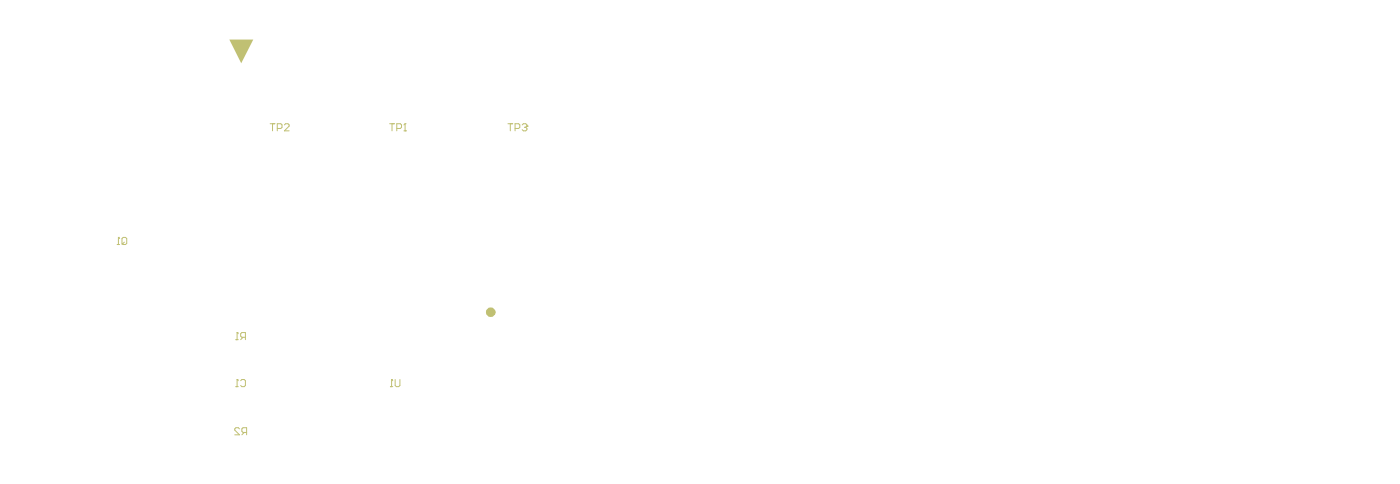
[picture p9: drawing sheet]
<svg xmlns="http://www.w3.org/2000/svg" width="98mm" height="34mm" viewBox="0 0 98 34" stroke-linecap="round" stroke-linejoin="round" font-family="sans-serif">
<path d="M16.1 2.8h1.6l-.8 1.6z" fill="#c0c073"/>
<g fill="none" stroke="#c0c073" stroke-width=".07">
<path d="M8.2 17.1h.2M8.3 16.6h.1M8.3 16.6v.5M8.3 16.6l.1 .1M8.5 16.7l.1-.1 .3 .1v.3l-.1 .1-.3-.1zM8.7 16.9l-.2 .2M18.9 8.7h.4M19.1 8.7v.5M19.4 9h.3l.1-.3h-.1h-.3v.5M19.9 8.7h.1h.3l-.4 .5h.4M27.3 8.7h.3M27.5 8.7v.5"/>
<path d="M27.8 9h.2l.1-.3h-.1h-.2v.5M28.3 9.2h.2M28.4 8.7h.1M28.4 8.7h-.1M28.4 8.7v.5M35.6 8.7h.3M35.7 8.7v.5M36.1 9h.2l.1-.3h-.1h-.2v.5M36.6 8.7h.2l.1 .1M36.7 8.9h.1M36.8 8.9l.1 .1-.1 .2-.2-.1M36.9 8.8h.1"/>
<path d="M36.9 8.8l-.1 .1M16.5 27.1h.2M16.5 23.8h.2M16.6 23.3h.1M16.6 26.6h.1M16.6 23.3l.1 .1M16.6 23.3v.5M16.6 26.6v.5M16.8 30l-.1-.1-.3 .1 .4 .4h-.4M16.9 26.6h.3v.4l-.1 .1-.2-.1M17 23.6l-.1 .2M17.1 30.3l-.2 .1"/>
<path d="M17.2 23.6h-.3v-.2v-.1h.3v.5M17.3 30.3h-.3l-.1-.3 .1-.1h.3v.5M27.3 27.1h.2M27.4 26.6h.1M27.4 26.6v.5M27.7 26.6v.4l.1 .1 .2-.1v-.4"/>
</g>
<circle cx="34.4" cy="21.8" r=".17" fill="none" stroke="#c0c073" stroke-width=".33"/>
</svg>
